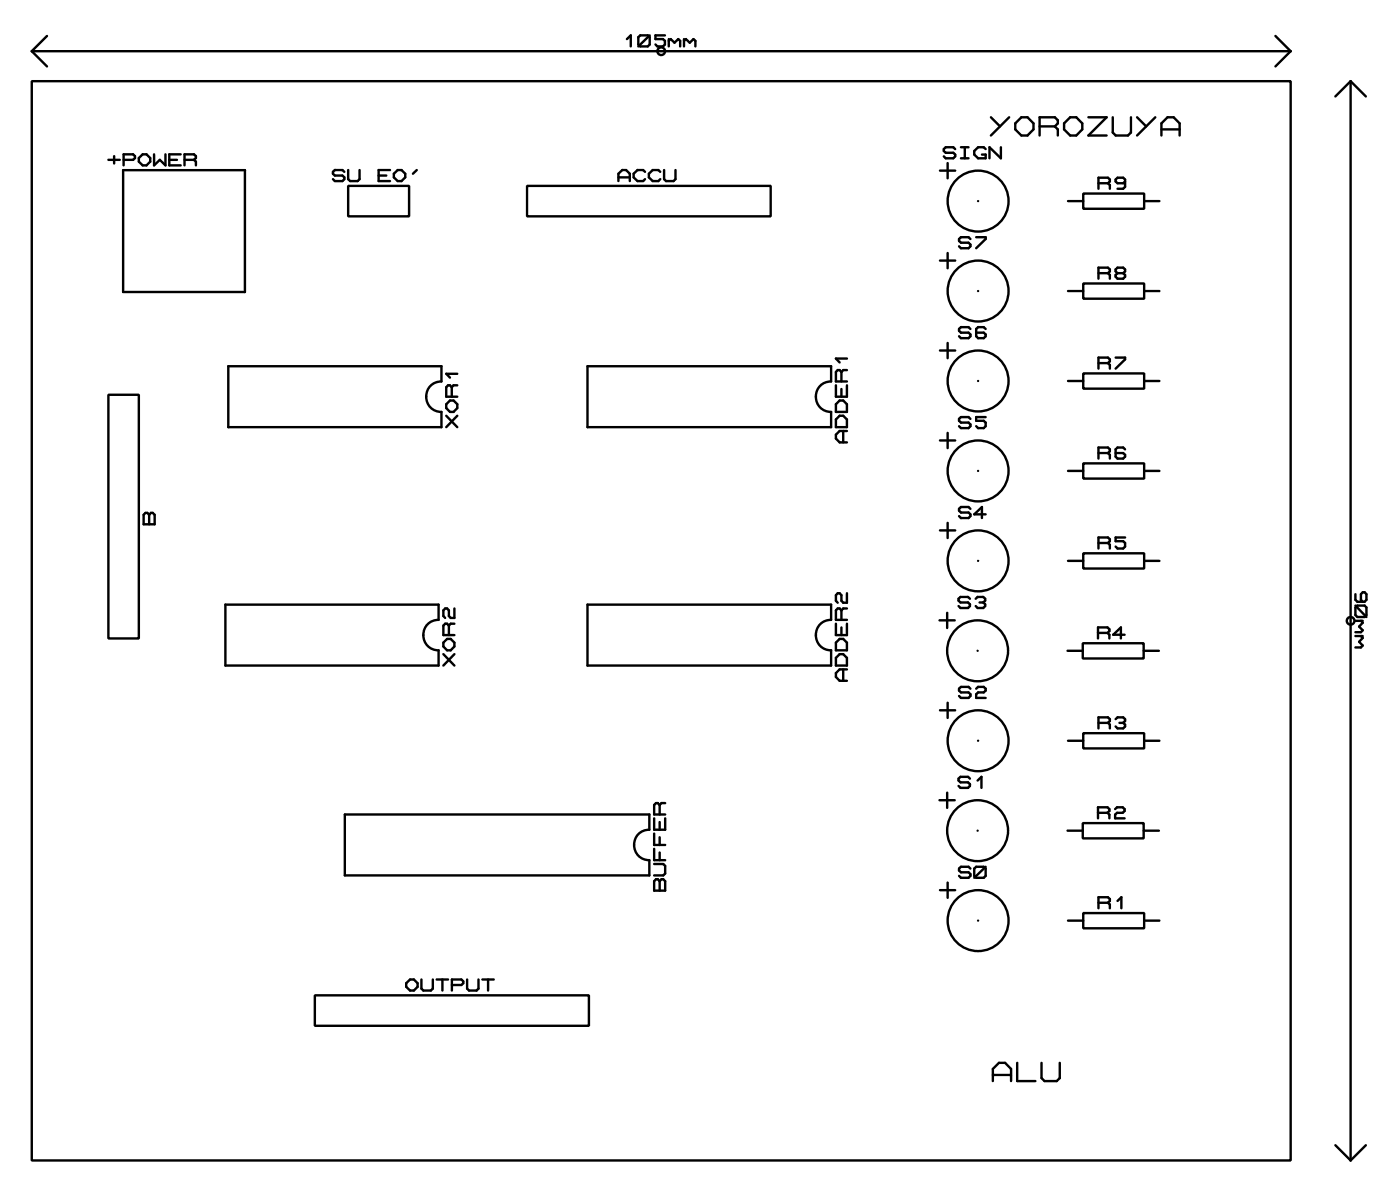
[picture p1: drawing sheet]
<svg xmlns="http://www.w3.org/2000/svg" width="117mm" height="99mm" viewBox="0 0 117 99" stroke-linecap="round" stroke-linejoin="round" font-family="sans-serif">
<g fill="none" stroke="#000" stroke-width=".2">
<path d="M2.6 6.8h105v90h-105zM2.6 4.3h105M2.6 4.3l1.3 1.2M3.9 3l-1.3 1.3M9 13.3h1M9.5 13v.6M10.3 14.2h10.1v10.1h-10.1zM10.3 13.3h.8l.2-.1v-.2l-.2-.1h-.8v.9M11.6 13.2l.3-.3h.3l.3 .3v.3l-.3 .3h-.3l-.3-.3zM12.8 12.9v.9l.5-.5 .5 .5v-.9M14.1 13.3h.7M15.1 12.9h-1v.9h1"/>
<path d="M15.4 13.3h.8M16.2 13.3l.1-.1v-.2l-.1-.1h-.8v.9M16.2 13.3l.1 .2v.3M28.7 14.3l-.1-.1h-.7l-.1 .1v.2l.1 .1h.7l.1 .2v.1l-.1 .2h-.7l-.1-.2M29 15.5h5.1v2.5h-5.1zM29 14.2v.7l.2 .2h.6l.2-.2v-.7M31.6 14.6h.6M32.5 14.2h-.9v.9h.9M32.8 14.5l.4-.3h.3l.3 .3v.3l-.3 .3h-.3l-.4-.3zM34.8 14.2l-.4 .3M44 15.5h20.3v2.5h-20.3zM51.6 15.1v-.6l.3-.3h.3l.3 .3v.6"/>
<path d="M51.6 14.8h.9M52.3 3.3l.3-.4v1M53.2 3.1l.2-.2h.6l.2 .2v.6l-.2 .2h-.6l-.2-.2zM53.8 14.3l-.2-.1h-.4l-.4 .3v.3l.4 .3h.4l.2-.2M54.2 2.9l-1 1M55.1 14.3l-.2-.1h-.5l-.3 .3v.3l.3 .3h.5l.2-.2M55.4 14.2v.7l.1 .2h.7l.1-.2v-.7M55.5 2.9h-.8v.4h.6l.2 .1v.3l-.2 .2h-.5l-.1-.2M55.8 3.3v.6M55.8 3.4l.1-.1 .4 .3 .3-.3 .1 .1v.5M57 3.3v.6M57 3.4l.2-.1 .3 .3 .3-.3 .2 .1v.5"/>
<path d="M78.4 14.2h1.3M79 13.6v1.3M79.7 12.4l-.2-.1h-.6l-.2 .1v.2l.2 .1h.6l.2 .2v.1l-.2 .2h-.6l-.2-.2M80.1 13.2h.7M80.1 12.3h.7M80.5 12.3v.9M80.9 19.9l-.1-.1h-.7l-.1 .1v.2l.1 .1h.7l.1 .2v.1l-.1 .2h-.7l-.1-.2M81.4 19.8h.8v.1l-.8 .8M81.6 16.8h.1M82.2 12.4l-.2-.1h-.4l-.3 .3v.3l.3 .3h.6v-.3h-.3M82.6 9.8l.8 .7M83.5 12.3v.9l-1-.9v.9"/>
<path d="M84.2 9.8l-1.6 1.5M84.7 10.3l.5-.5h.5l.5 .5v.5l-.5 .5h-.5l-.5-.5zM86.7 10.5h1.3M88 10.5l.2-.2v-.3l-.2-.2h-1.3v1.5M88 10.5l.2 .3v.5M89.1 16.8h1.2M89.3 9.8h.5l.5 .5v.5l-.5 .5h-.5l-.6-.5v-.5zM90.3 16.1h5.1v1.3h-5.1zM90.8 9.8h1.5l-1.5 1.5h1.5M91.6 15.3h.8M92.4 15.3l.2-.2v-.1l-.2-.2h-.8v.9M92.4 15.3l.2 .1v.3"/>
<path d="M92.8 9.8v1.2l.3 .3h1l.2-.3v-1.2M93.8 15.1l-.1 .2h-.5l-.2-.2v-.1l.2-.2h.5l.1 .2v.6l-.1 .1h-.5M94.8 9.8l.8 .7M95.4 16.8h1.3M96.4 9.8l-1.6 1.5M96.9 11.3v-1l.5-.5h.5l.5 .5v1M96.9 10.8h1.5M106.4 3l1.2 1.3M107.6 4.3l-1.2 1.2M112.6 6.8v90M112.6 6.8l-1.2 1.2M112.6 6.8l1.3 1.2"/>
<path d="M9 32.9h2.6v20.3h-2.6zM19 30.5h17.8v1.3a1.27 1.27 0 0 0-1.3 1.3 1.27 1.27 0 0 0 1.3 1.2v1.3h-17.8zM37.2 34.7l.9 .9M37.2 33.7l.3-.3h.3l.3 .3v.3l-.3 .3h-.3l-.3-.3zM37.7 32.3l-.2-.2h-.1l-.2 .2v.8h.9M37.7 32.3v.8M38.1 34.7l-.9 .9M38.1 32.1h-.3l-.1 .2M38.1 31.2h-.9l.3 .3M49 30.5h20.3v1.3a1.27 1.27 0 0 0-1.3 1.3 1.27 1.27 0 0 0 1.3 1.2v1.3h-20.3zM69.7 32.1v1h.9v-1M70 34.7h.3l.3 .3v.6h-.9v-.6z"/>
<path d="M70 33.4h.3l.3 .3v.6h-.9v-.6zM70.2 31l-.2-.1h-.1l-.2 .1v.8h.9M70.2 31v.8M70.2 32.4v.7M70.3 35.9v1M70.6 35.9h-.6l-.3 .3v.4l.3 .3h.6M70.6 30.9h-.3l-.1 .1M70.6 29.9h-.9l.3 .3M78.4 36.7h1.3M78.4 29.2h1.3M78.4 21.7h1.3M79 21.1v1.3"/>
<path d="M79 28.6v1.3M79 36.1v1.3M80.9 27.4l-.1-.1h-.7l-.1 .1v.2l.1 .1h.7l.1 .2v.1l-.1 .2h-.7l-.1-.2M80.9 34.9l-.1-.1h-.7l-.1 .1v.2l.1 .1h.7l.1 .2v.1l-.1 .2h-.7l-.1-.2M81.6 24.3h.1M81.6 31.8h.1M81.6 39.3h.1M82.2 27.4l-.2-.1h-.4l-.2 .1v.6l.2 .2h.4l.2-.2v-.1l-.2-.2h-.6M82.2 34.8h-.8v.3h.6l.2 .1v.3l-.2 .2h-.4l-.2-.2M89.1 39.3h1.2M89.1 31.8h1.2M89.1 24.3h1.2"/>
<path d="M90.3 38.6h5.1v1.3h-5.1zM90.3 31.1h5.1v1.3h-5.1zM90.3 23.6h5.1v1.3h-5.1zM91.6 37.8h.8M91.6 30.3h.8M91.6 22.8h.8M92.4 22.8l.2-.2v-.1l-.2-.2h-.8v.9M92.4 30.3l.2-.2v-.1l-.2-.2h-.8v.9M92.4 37.8l.2-.2v-.1l-.2-.2h-.8v.9M92.4 22.8l.2 .1v.3M92.4 30.3l.2 .1v.3M92.4 37.8l.2 .1v.3"/>
<path d="M93 29.8h.8v.2l-.8 .7M93.2 22.8l-.2-.2v-.1l.2-.2h.5l.1 .2v.1l-.1 .2M93.2 22.8l-.2 .1v.2l.2 .1h.5l.1-.1v-.2l-.1-.1M93.2 22.8h.5M93.8 37.5l-.1-.2h-.5l-.2 .2v.6l.2 .1h.5l.1-.1v-.2l-.1-.1h-.7M95.4 39.3h1.3M95.4 31.8h1.3M95.4 24.3h1.3M12.1 42.8h.2l.1 .1 .2-.1h.1l.2 .1v.8h-.9v-.8zM12.4 42.9v.8M18.8 50.4h17.8v1.3a1.27 1.27 0 0 0-1.3 1.3 1.27 1.27 0 0 0 1.3 1.2v1.3h-17.8zM37 54.5l.9 1"/>
<path d="M37 53.6l.3-.3h.3l.3 .3v.3l-.3 .3h-.3l-.3-.3zM37.4 52.2l-.1-.2h-.2l-.1 .2v.8h.9M37.4 52.2v.8M37.9 54.5l-.9 1M37.9 50.7v.8h-.3l-.2-.1v-.5l-.1-.2h-.2l-.1 .2v.5l.1 .1M37.9 52h-.3l-.2 .2M49 50.4h20.3v1.3a1.27 1.27 0 0 0-1.3 1.3 1.27 1.27 0 0 0 1.3 1.2v1.3h-20.3zM69.7 52v1h.9v-1M70 54.5h.3l.3 .4v.6h-.9v-.6zM70 53.3h.3l.3 .3v.6h-.9v-.6zM70.2 50.9l-.2-.2h-.1l-.2 .2v.8h.9M70.2 50.9v.8"/>
<path d="M70.2 52.3v.7M70.3 55.8v1M70.6 50.7h-.3l-.1 .2M70.6 49.5v.8h-.3l-.1-.2v-.5l-.2-.1h-.1l-.2 .1v.5l.2 .2M70.6 55.8h-.6l-.3 .3v.3l.3 .4h.6M78.4 51.7h1.2M78.4 59.2h1.3M78.4 44.2h1.3M79 51.1v1.3M79 43.6v1.3M79 58.6v1.3M80.9 49.9l-.2-.1h-.6l-.2 .1v.2l.2 .1h.6l.2 .2v.1l-.2 .2h-.6l-.2-.2"/>
<path d="M80.9 42.4l-.1-.1h-.7l-.1 .1v.2l.1 .1h.7l.1 .2v.1l-.1 .2h-.7l-.1-.2M80.9 57.4l-.1-.1h-.7l-.1 .1v.2l.1 .1h.7l.1 .2v.1l-.1 .2h-.7l-.1-.2M81.4 49.9l.1-.1h.5l.2 .1v.2l-.2 .1M81.4 57.4l.2-.1h.4l.2 .1v.2l-.2 .1h-.4l-.2 .2v.3h.8M81.5 54.3h.1M81.6 46.8h.1M81.7 50.2h.3M82 50.2l.2 .2v.1l-.2 .2h-.5l-.1-.2M82.2 42.9h-.9l.6-.6v.9M89 54.3h1.3M89.1 46.8h1.2M90.3 53.6h5.1v1.3h-5.1z"/>
<path d="M90.3 46.1h5.1v1.3h-5.1zM91.6 52.8h.8M91.6 45.3h.8M92.4 52.8l.1-.2v-.1l-.1-.2h-.8v.9M92.4 52.8l.1 .1v.3M92.4 45.3l.2-.2v-.1l-.2-.2h-.8v.9M92.4 45.3l.2 .1v.3M93 60l.2-.2h.5l.1 .2v.1l-.1 .2M93.8 52.9h-1l.7-.6v.9M93.8 44.8h-.8v.3h.7l.1 .2v.3l-.1 .1h-.5l-.2-.1M95.4 54.3h1.3M95.4 46.8h1.3"/>
<path d="M113 49.5v.5l.2 .2h.6l.2-.2v-.5l-.2-.1h-.1l-.2 .1v.5l.2 .2M113 50.7l.2-.2h.6l.2 .2v.6l-.2 .1h-.6l-.2-.1zM113 50.5l1 .9M113 51.8h.7M113 53h.7M113.5 51.8l.2 .1-.3 .3 .3 .4-.2 .1h-.5M113.5 53l.2 .2-.3 .3 .3 .3-.2 .2h-.5M28.8 67.9h25.4v1.3a1.27 1.27 0 0 0-1.3 1.3 1.27 1.27 0 0 0 1.3 1.2v1.3h-25.4zM54.6 72h.7l.2 .2v.6l-.2 .2h-.7M54.6 68.2v1h.9v-1M54.6 69.5v1h.9M54.6 70.8v.9h.9"/>
<path d="M54.7 73.3h.2l.1 .2 .2-.2h.1l.2 .2v.8h-.9v-.8zM55 67.1l-.1-.1h-.2l-.1 .1v.8h.9M55 67.1v.8M55 68.5v.7M55 69.8v.7M55 71.1v.6M55 73.5v.8M55.5 67h-.3l-.2 .1M78.4 66.7h1.2M78.4 74.2h1.3M79 66.1v1.3M79 73.6v1.3"/>
<path d="M80.9 64.9l-.2-.1h-.6l-.2 .1v.2l.2 .1h.6l.2 .2v.1l-.2 .2h-.6l-.2-.2M80.9 72.4l-.1-.1h-.7l-.1 .1v.2l.1 .1h.7l.1 .2v.1l-.1 .2h-.7l-.1-.2M81.3 72.4l.1-.1h.6l.2 .1v.6l-.2 .2h-.6l-.1-.2zM81.5 69.3h.1M81.5 65.1l.4-.3v.9M81.6 61.8h.1M81.6 76.8h.1M82.2 72.3l-.9 .9M89 69.3h1.3M89.1 76.8h1.2M89.1 61.8h1.2M90.3 68.6h5.1v1.3h-5.1z"/>
<path d="M90.3 76.1h5.1v1.3h-5.1zM90.3 61.1h5.1v1.3h-5.1zM91.6 67.8h.8M91.6 75.3h.8M91.6 60.3h.8M92.4 67.8l.1-.2v-.1l-.1-.2h-.8v.9M92.4 67.8l.1 .1v.3M92.4 60.3l.2-.2v-.1l-.2-.2h-.8v.9M92.4 75.3l.2-.2v-.1l-.2-.2h-.8v.9M92.4 60.3l.2 .1v.3M92.4 75.3l.2 .1v.3M93 67.5l.2-.2h.4l.2 .2v.1l-.2 .2h-.4l-.2 .1v.3h.8"/>
<path d="M93.2 75.1l.3-.3v.9M93.4 60.3h.3M93.7 60.3l.1 .1v.2l-.1 .1h-.5l-.2-.1M95.4 69.3h1.3M95.4 76.8h1.3M95.4 61.8h1.3M26.3 83h22.8v2.5h-22.8zM33.9 82l.3-.3h.3l.3 .3v.3l-.3 .3h-.3l-.3-.3zM35.1 81.7v.7l.2 .2h.6l.2-.2v-.7M36.4 81.7h1M36.9 81.7v.9M37.7 82.1h.8l.1-.1v-.2l-.1-.1h-.8v.9"/>
<path d="M39 81.7v.7l.1 .2h.6l.2-.2v-.7M40.2 81.7h1M40.7 81.7v.9M82.8 90.1v-1l.5-.5h.5l.5 .5v1M82.8 89.6h1.5M84.8 88.6v1.5h1.6M86.9 88.6v1.3l.2 .2h1l.3-.2v-1.3M111.4 95.5l1.2 1.3M113.9 95.5l-1.3 1.3"/>
<circle cx="55.1" cy="4.3" r=".32"/>
<circle cx="81.6" cy="16.8" r="2.54"/>
<circle cx="81.6" cy="24.3" r="2.54"/>
<circle cx="81.6" cy="39.3" r="2.54"/>
<circle cx="81.6" cy="31.8" r="2.54"/>
<circle cx="81.5" cy="54.3" r="2.54"/>
<circle cx="81.6" cy="46.8" r="2.54"/>
<circle cx="112.6" cy="51.8" r=".32"/>
<circle cx="81.5" cy="69.3" r="2.54"/>
<circle cx="81.6" cy="76.8" r="2.54"/>
<circle cx="81.6" cy="61.8" r="2.54"/>
</g>
</svg>
